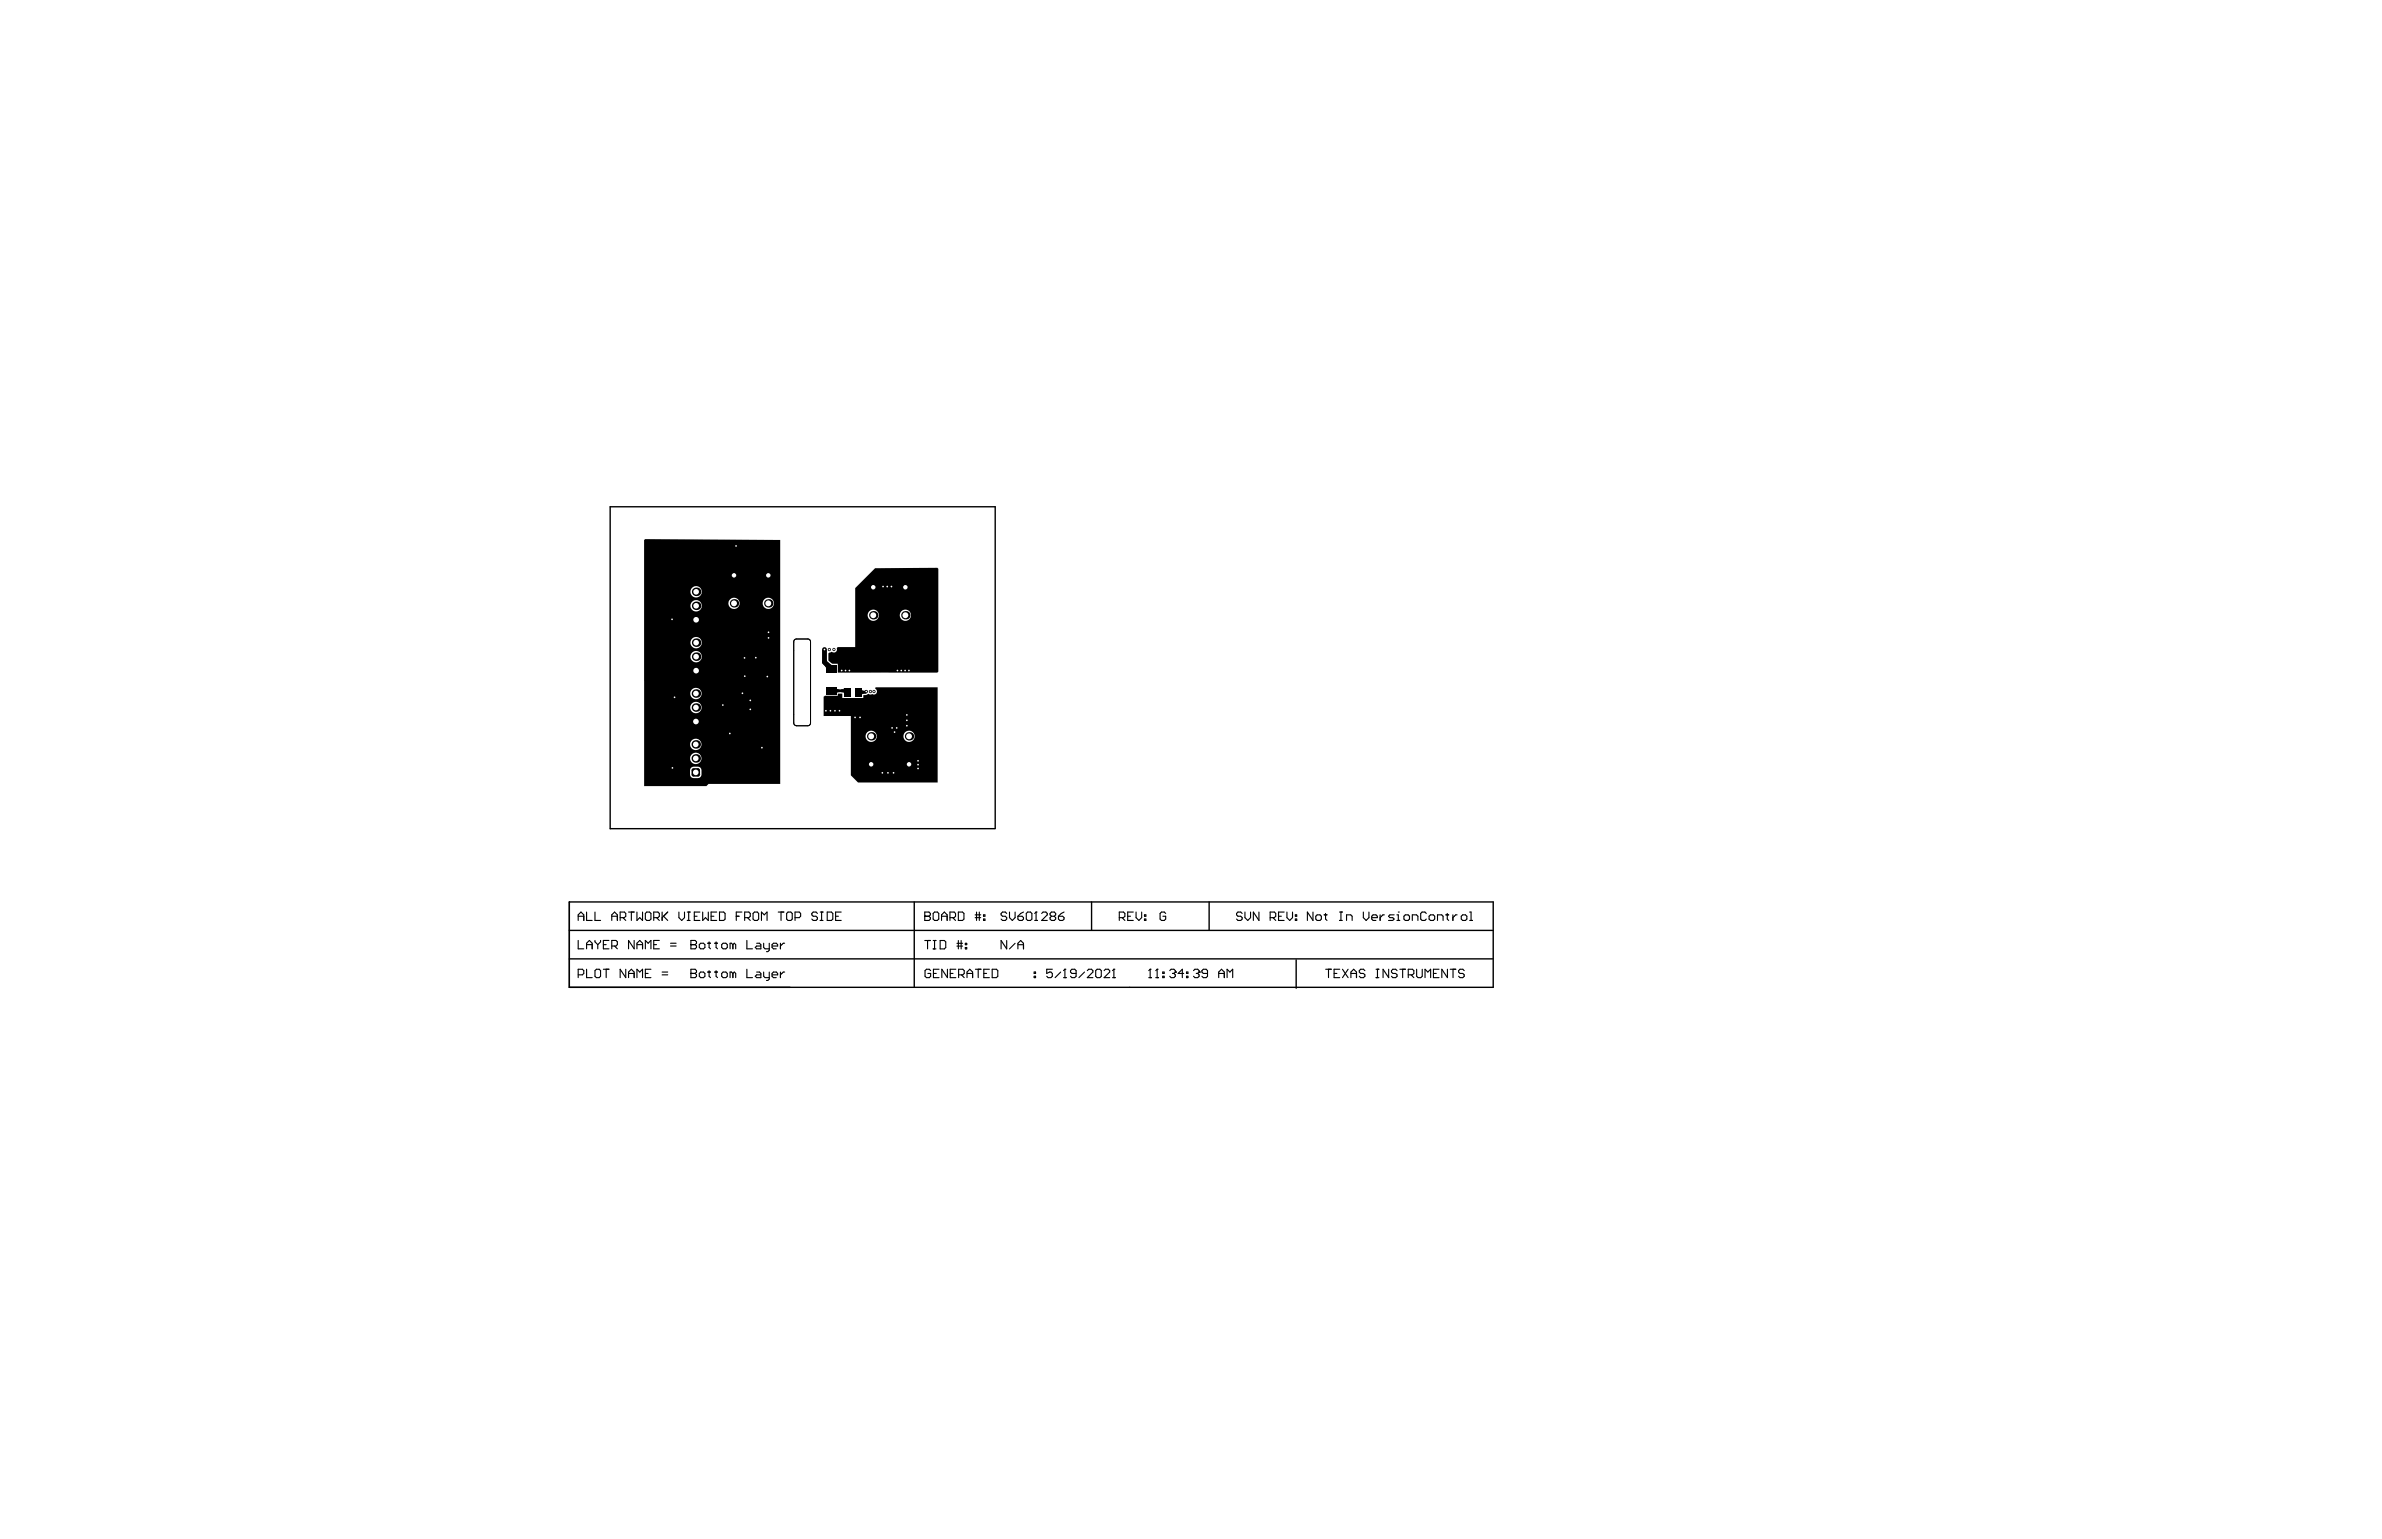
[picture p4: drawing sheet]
<svg xmlns="http://www.w3.org/2000/svg" width="432mm" height="279mm" viewBox="0 0 432 279" stroke-linecap="round" stroke-linejoin="round" font-family="sans-serif">
<path d="M144.1 115.9h2.4l.4 .4v14.9l-.4 .4h-2.2l-.4-.4v-14.9zM144.4 131.6l-.4-.3-.1-.2v-14.7l.1-.3 .4-.2h2h.3l.2 .5v14.7l-.2 .4-.3 .1h-2" fill="none" stroke="#000" stroke-width=".18"/>
<path d="M180.4 91.9h-69.8v58.4h69.8M180.4 91.9v58.3M103.2 163.5h167.5v15.5h-167.5zM103.2 173.9h167.4M103.2 168.7h167.5M165.7 163.5v15.5M197.9 163.5v5.2M219.2 163.5v5.2M235 174v5.2" fill="none" stroke="#000" stroke-width=".25"/>
<g fill="none" stroke="#000" stroke-width=".2">
<path d="M104.8 166.1h1M104.8 166.9v-1l.5-.5 .5 .5v1M104.8 170.5v1.5h1M104.8 176.8h.8l.2-.3v-.5l-.2-.3h-.8v1.6M106.3 165.4v1.5h1M106.3 172v-1l.5-.5 .5 .5v1M106.3 175.7v1.6h1M106.3 171.3h1M107.9 165.4v1.5h1M107.9 176l.2-.3h.5l.3 .3v1l-.3 .3h-.5l-.2-.3zM107.9 170.5v.3l.5 .5M108.4 171.3v.7"/>
<path d="M108.9 170.5v.3l-.5 .5M109.4 175.7h1M109.4 171.3h.5M109.9 175.7v1.6M110.4 170.5h-1v1.5h1M110.9 166.1h1M110.9 171.5h.8l.2-.2v-.5l-.2-.3h-.8v1.5M110.9 166.9v-1l.5-.5 .5 .5v1M111.4 171.5l.5 .5M112.4 166.4h.8l.2-.3v-.5l-.2-.2h-.8v1.5M112.9 166.4l.5 .5M113.4 175.7v1.6l-1-1.6v1.6"/>
<path d="M113.9 165.4h1.1M113.9 177.3v-1.1l.5-.5 .6 .5v1.1M113.9 176.5h1.1M114.4 165.4v1.5M115 170.5v1.5l-1.1-1.5v1.5M115.5 165.4v1.5l.5-.5 .5 .5v-1.5M115.5 172v-1l.5-.5 .5 .5v1M115.5 177.3v-1.6l.5 .5 .5-.5v1.6M115.5 171.3h1M117 165.6l.2-.2h.5l.3 .2v1l-.3 .3h-.5l-.2-.3zM117 176.5h.5M117 172v-1.5l.5 .5 .5-.5v1.5"/>
<path d="M118 175.7h-1v1.6h1M118.5 166.4h.8l.2-.3v-.5l-.2-.2h-.8v1.5M118.5 171.3h.5M119 166.4l.5 .5M119.5 170.5h-1v1.5h1M120 176.8h1M120 176.2h1M120 165.4v1.5M120.3 166.1l.7 .8M121 165.4l-1 1M121.5 171.5h1.1M121.5 171h1.1"/>
<path d="M123.1 165.4v1l.5 .5 .5-.5v-1M124.6 166.9h.5M124.6 165.4h.5M124.8 165.4v1.5M125.2 176.5h.1M125.2 171.3h.1M125.2 175.7h.8l.3 .3v.2l-.3 .3 .3 .3v.2l-.3 .3h-.8zM125.2 176.5h.8M125.2 170.5h.8l.3 .3v.2l-.3 .3 .3 .2v.3l-.3 .2h-.8zM125.2 171.3h.8M125.9 166.1h.5M126.8 176.5l.2-.3h.5l.3 .3v.5l-.3 .3h-.5l-.2-.3z"/>
<path d="M126.8 171.3l.2-.3h.5l.3 .3v.5l-.3 .2h-.5l-.2-.2zM126.9 165.4h-1v1.5h1M127.4 165.4v1.5l.5-.5 .5 .5v-1.5M128.3 176.2h.5M128.3 171h.5M128.5 170.8v1l.3 .2M128.5 176v1l.3 .3M128.9 166.1h.5M129.6 176.2h.5M129.6 171h.5M129.8 170.8v1l.3 .2M129.8 176v1l.3 .3"/>
<path d="M129.9 165.4h-1v1.5h1M130.4 165.4h.8l.2 .2v1l-.2 .3h-.8zM130.8 176.5l.3-.3h.5l.2 .3v.5l-.2 .3h-.5l-.3-.3zM130.8 171.3l.3-.3h.5l.2 .3v.5l-.2 .2h-.5l-.3-.2zM132.9 176.5l-.3-.3h-.3v1.1M132.9 171.3l-.3-.3h-.3v1M132.9 171.3v.7M132.9 176.5v.8M132.9 176.5l.2-.3 .3 .3v.8M132.9 171.3l.2-.3 .3 .3v.7M133.5 166.1h.5M134.5 165.4h-1v1.5"/>
<path d="M135 166.4h.8l.2-.3v-.5l-.2-.2h-.8v1.5M135.4 175.7v1.6h1M135.4 170.5v1.5h1M135.5 166.4l.5 .5M136.8 165.4h.5l.2 .2v1l-.2 .3h-.5l-.3-.3v-1zM137.2 176.2h.5l.2 .3v.8h-.7l-.3-.3 .3-.2h.7M137.2 171h.5l.2 .3v.7h-.7l-.3-.2 .3-.3h.7M138 166.9v-1.5l.5 .5 .5-.5v1.5M138.4 176.2v.8l.3 .3h.7M138.4 171v.8l.3 .2h.7M139.4 171v1.3l-.2 .2h-.3M139.4 176.2v1.3l-.2 .3h-.3"/>
<path d="M140 176.8h1v-.3l-.3-.3h-.5l-.2 .3v.5l.2 .3h.5M140 171.5h1v-.2l-.3-.3h-.5l-.2 .3v.5l.2 .2h.5M141.1 165.4h1M141.5 171v1M141.5 176.2v1.1M141.6 165.4v1.5M142.2 176.2h-.2l-.5 .6M142.2 171h-.2l-.5 .5M142.6 165.6l.3-.2h.5l.2 .2v1l-.2 .3h-.5l-.3-.3zM144.1 166.4h.8l.2-.3v-.5l-.2-.2h-.8v1.5M148.2 165.6l-.3-.2h-.5l-.2 .2v.3l.2 .2h.5l.3 .3v.2l-.3 .3h-.5l-.2-.3M148.7 166.9h.5"/>
<path d="M148.7 165.4h.5M148.9 165.4v1.5M150 165.4h.7l.3 .2v1l-.3 .3h-.7zM151.5 166.1h.5M152.5 165.4h-1v1.5h1M167.6 166.1h.1M167.6 165.4h.8l.3 .2v.3l-.3 .2 .3 .3v.2l-.3 .3h-.8zM167.6 166.1h.8M167.6 170.5h1.1M168.1 170.5v1.6M168.7 176l-.3-.3h-.5l-.2 .3v1l.2 .3h.5l.3-.3v-.5h-.5M169.2 165.6l.2-.2h.5l.3 .2v1l-.3 .3h-.5l-.2-.3z"/>
<path d="M169.2 172.1h.5M169.2 170.5h.5M169.2 176.5h.5M169.4 170.5v1.6M170.2 175.7h-1v1.6h1M170.4 170.5h.8l.2 .3v1l-.2 .3h-.8zM170.7 166.1h1M170.7 166.9v-1l.5-.5 .5 .5v1M171.7 175.7v1.6l-1-1.6v1.6M172.2 166.4h.8l.2-.3v-.5l-.2-.2h-.8v1.5M172.3 176.5h.5M172.7 166.4l.5 .5"/>
<path d="M173.3 175.7h-1v1.6h1M173.5 171.5h1M173.5 171h1M173.7 165.4h.8l.2 .2v1l-.2 .3h-.8zM173.7 170.5v1.6M173.8 176.8h.7l.3-.3v-.5l-.3-.3h-.7v1.6M174.2 170.5v1.6M174.3 176.8l.5 .5M175 171.8h.2v.3h-.2zM175 171h.2v.3h-.2zM175.3 176.5h1M175.3 177.3v-1.1l.5-.5 .5 .5v1.1"/>
<path d="M176.8 165.9h1M176.8 166.4h1M176.8 175.7h1M177 165.4v1.5M177.3 175.7v1.6M177.5 165.4v1.5M178.3 166.6h.2v.3h-.2zM178.3 165.9h.2v.2h-.2zM178.3 176.5h.5M179.4 175.7h-1.1v1.6h1.1M179.9 175.7h.7l.3 .3v1l-.3 .3h-.7zM182.5 165.6l-.3-.2h-.5l-.2 .2v.3l.2 .2h.5l.3 .3v.2l-.3 .3h-.5l-.2-.3"/>
<path d="M182.5 170.5v1.6l-1-1.6v1.6M183 165.4v1l.5 .5 .5-.5v-1M184 171l-1 1.1M184.5 166.1h.8l.2 .3v.2l-.2 .3h-.5l-.3-.3zM184.5 172.1v-1.1l.5-.5 .5 .5v1.1M184.5 171.3h1M185.5 165.4l-.5 .2-.5 .5M186 165.6l.3-.2h.5l.3 .2v1l-.3 .3h-.5l-.3-.3zM187.5 177h.2v.3h-.2zM187.5 176.2h.2v.3h-.2zM187.6 166.9h.5M187.8 165.4h.1"/>
<path d="M187.8 165.4v1.5M187.8 165.4l-.2 .2M188.8 165.6l.3-.2h.5l.2 .2v.3l-1 1h1M190.6 166.1l-.2 .3v.2l.2 .3h.5l.3-.3v-.2l-.3-.3M190.6 166.1l-.2-.2v-.3l.2-.2h.5l.3 .2v.3l-.3 .2M190.6 166.1h.5M190.8 175.7h-1.1v.8l.6-.3h.2l.3 .3v.5l-.3 .3h-.5l-.3-.3M191.9 166.1h.7l.3 .3v.2l-.3 .3h-.5l-.2-.3zM192.3 176.2l-1 1.1M192.8 177.3h.5M192.9 165.4l-.5 .2-.5 .5M193 175.7h.1"/>
<path d="M193 175.7v1.6M193 175.7l-.2 .3M195.1 176.5h-.8l-.2-.3v-.2l.2-.3h.5l.3 .3v1l-.3 .3h-.5l-.2-.3M196.6 176.2l-1 1.1M197.1 176l.3-.3h.5l.2 .3v.2l-1 1.1h1M198.9 175.7h.5l.2 .3v1l-.2 .3h-.5l-.3-.3v-1zM200.1 176l.3-.3h.5l.3 .3v.2l-1.1 1.1h1.1M201.7 177.3h.5M201.9 175.7h.1M201.9 175.7v1.6M201.9 175.7l-.2 .3M202.9 166.4h.8l.2-.3v-.5l-.2-.2h-.8v1.5"/>
<path d="M203.4 166.4l.5 .5M204.4 166.1h.5M205.4 165.4h-1v1.5h1M205.9 165.4v1l.6 .5 .5-.5v-1M207.5 166.6h.2v.3h-.2zM207.5 165.9h.2v.2h-.2zM208.2 177.3h.5M208.5 175.7h.1M208.5 175.7v1.6M208.5 175.7l-.3 .3M209.5 177.3h.5M209.8 175.7h.1"/>
<path d="M209.8 175.7v1.6M209.8 175.7l-.3 .3M210.8 177h.2v.3h-.2zM210.8 176.2h.2v.3h-.2zM211.3 165.6l-.2-.2h-.6l-.2 .2v1l.2 .3h.6l.2-.3v-.5h-.5M212 176l.3-.3h.5l.3 .3v.2M212.6 176.5h.2M212.8 176.5l.3 .3v.2l-.3 .3h-.5l-.3-.3M213.1 176.2h.1M213.1 176.2l-.3 .3M214.6 176.5h-1l.7-.8v1.6M215.1 177h.2v.3h-.2z"/>
<path d="M215.1 176.2h.2v.3h-.2zM216.4 176l.2-.3h.5l.3 .3v.2M216.9 176.5h.2M217.1 176.5l.3 .3v.2l-.3 .3h-.5l-.2-.3M217.4 176.2h.1M217.4 176.2l-.3 .3M218.9 176.5h-.8l-.2-.3v-.2l.2-.3h.5l.3 .3v1l-.3 .3h-.5l-.2-.3M220.9 176.5h1M220.9 177.3v-1.1l.5-.5 .5 .5v1.1M222.4 177.3v-1.6l.5 .5 .6-.5v1.6M225.2 165.6l-.3-.2h-.5l-.2 .2v.3l.2 .2h.5l.3 .3v.2l-.3 .3h-.5l-.2-.3M225.7 165.4v1l.5 .5 .5-.5v-1"/>
<path d="M228.2 165.4v1.5l-1-1.5v1.5M230.2 166.4h.8l.3-.3v-.5l-.3-.2h-.8v1.5M230.8 166.4l.5 .5M231.8 166.1h.5M232.8 165.4h-1v1.5h1M233.3 165.4v1l.5 .5 .5-.5v-1M234.8 166.6h.3v.3h-.3zM234.8 165.9h.3v.2h-.3zM238 165.4v1.5l-1-1.5v1.5M238.8 165.9h.5l.2 .2v.5l-.2 .3h-.5l-.3-.3v-.5zM240 165.9h.5M240.3 165.6v1l.2 .3"/>
<path d="M240.3 175.7h1M240.8 175.7v1.6M241.8 176.5h.5M242.8 166.9h.5M242.8 165.4h.5M242.9 175.7h-1.1v1.6h1.1M243.1 165.4v1.5M243.4 175.7l1 1.6M244.1 166.9v-1h.8l.2 .2v.8M244.4 175.7l-1 1.6M244.9 176.5h1M244.9 177.3v-1.1l.5-.5 .5 .5v1.1"/>
<path d="M247.1 165.4v1l.5 .5 .6-.5v-1M247.4 176l-.2-.3h-.5l-.3 .3v.2l.3 .3h.5l.2 .3v.2l-.2 .3h-.5l-.3-.3M248.7 166.4h1v-.3l-.3-.2h-.5l-.2 .2v.5l.2 .3h.5M249.4 175.7h.6M249.4 177.3h.6M249.7 175.7v1.6M250.2 165.9v1M250.9 165.9h-.2l-.5 .5M251.7 175.7v1.6l-1-1.6v1.6M252.7 165.9h-.7l-.3 .2 .3 .3h.5l.2 .2-.2 .3h-.8M253.2 166.9h.5M253.2 165.9h.3v1"/>
<path d="M253.3 176l-.3-.3h-.5l-.3 .3v.2l.3 .3h.5l.3 .3v.2l-.3 .3h-.5l-.3-.3M253.5 165.4h.1M253.8 175.7h1M254.3 175.7v1.6M254.7 165.9h.6l.2 .2v.5l-.2 .3h-.6l-.2-.3v-.5zM255.3 176.8h.7l.3-.3v-.5l-.3-.3h-.7v1.6M255.8 176.8l.5 .5M256 166.9v-1h.8l.2 .2v.8M256.8 175.7v1.3l.3 .3h.5l.2-.3v-1.3M258.3 177.3v-1.6l.5 .5 .5-.5v1.6M258.6 165.6l-.3-.2h-.5l-.3 .2v1l.3 .3h.5l.3-.3M259.3 165.9h.5l.3 .2v.5l-.3 .3h-.5l-.2-.3v-.5z"/>
<path d="M259.8 176.5h.6M260.6 166.9v-1h.7l.3 .2v.8M260.9 175.7h-1.1v1.6h1.1M262.1 165.9h.5M262.4 165.6v1l.2 .3M262.4 175.7v1.6l-1-1.6v1.6M262.9 175.7h1M263.4 165.9v1M263.4 175.7v1.6M264.1 165.9h-.2l-.5 .5M265.1 165.9h.6l.2 .2v.5l-.2 .3h-.6l-.2-.3v-.5zM265.4 176l-.2-.3h-.5l-.3 .3v.2l.3 .3h.5l.2 .3v.2l-.2 .3h-.5l-.3-.3"/>
<path d="M266.4 166.9h.5M266.4 165.4h.3v1.5"/>
</g>
<g fill="#000">
<path d="M149.1 120.3l.9-.3a1.45 1.45 0 0 0 1.1 .6l-1.4 .9a.57 .57 0 0 0-.2-.8zM133.9 125h2.3l.9 .9h.7v3.2l-.2 .1h-1.7l-2.1-3.9zM134.1 125.3h3.2l.2 .2 .1 3.4-.2 .3h-3.3zM134.4 121.5h4.1l.4 .4h2.2l.2 .2v1h-1.9l-.7 .8h-1.1l-.2-.3h-3l-.2-.2zM151 124.9l.9 .1v.5l-.9 .1zM151.6 124.7l.1 .2 .4 .1v.5l-.4 .1-.1 .2zM152.4 125l.4-.1 .2-.2v1.1l-.2-.2-.4-.1zM156.2 125l.2 .2 .3 .1v.5h-.3l-.2 .2z"/>
<path d="M116.8 97.9l.1-.1 24.5 .1v44.2h-13l-.3 .4h-11.3zM125.2 107.3a1.04 1.04 0 0 0 2 0 1.04 1.04 0 0 0-2 0zM138.3 109.4a1.02 1.02 0 0 0 2 0 1.02 1.02 0 0 0-2 0zM132 109.4a1.05 1.05 0 0 0 2.1 0 1.05 1.05 0 0 0-2.1 0zM125.2 109.8a1.04 1.04 0 0 0 2 0 1.04 1.04 0 0 0-2 0zM125.2 116.5a1.04 1.04 0 0 0 2 0 1.04 1.04 0 0 0-2 0zM125.2 119.1a1.04 1.04 0 0 0 2 0 1.04 1.04 0 0 0-2 0zM125.1 125.8a1.05 1.05 0 0 0 2.1 0 1.05 1.05 0 0 0-2.1 0zM125.1 128.3a1.05 1.05 0 0 0 2.1 0 1.05 1.05 0 0 0-2.1 0zM125.1 135a1.05 1.05 0 0 0 2.1 0 1.05 1.05 0 0 0-2.1 0zM125.1 137.5a1.05 1.05 0 0 0 2.1 0 1.05 1.05 0 0 0-2.1 0zM125.3 139.2a1.37 1.37 0 0 0 .2 1.8 1.4 1.4 0 0 0 1.6-.3 1.4 1.4 0 0 0-.3-1.6 1.75 1.75 0 0 0-1.5 .1z"/>
<path d="M158.6 103h11.3l.2 .1v18.7l-.2 .2h-18v-1.7h-1l-.7-.6v-1.2l.6-.3a.59 .59 0 0 0 .7 0 .59 .59 0 0 0 .2-.7l.1-.2h3.2v-10.7zM163.1 111.6a1.02 1.02 0 0 0 2 0 1.02 1.02 0 0 0-2 0zM157.3 111.6a1.02 1.02 0 0 0 2 0 1.02 1.02 0 0 0-2 0z"/>
<path d="M149.3 126.3l.3-.1h2.3v-.4h.7h.1v.8h3.8v-.5l.6-.1 .3-.2 .4 .1 .3-.1a.56 .56 0 0 0 .8-.2 .56 .56 0 0 0-.3-.7l.1-.3h11.3v17.3h-14.5l-1.3-1.3v-10.8h-4.9zM163.8 133.5a1.02 1.02 0 0 0 2 0 1.02 1.02 0 0 0-2 0zM156.9 133.5a1.02 1.02 0 0 0 2 0 1.02 1.02 0 0 0-2 0z"/>
<circle cx="136" cy="127" r=".29"/>
</g>
<path d="M149.5 117.8v2.2M149.4 120l1.3 1.3M149.5 120h-.1M150.7 125.2l.1 .2" fill="none" stroke="#000" stroke-width=".89"/>
<path d="M150.7 125.2h2.6l.3 .3M157 125.4l-.1 .1h-1.3" fill="none" stroke="#000" stroke-width=".51"/>
<circle cx="136" cy="127" r=".15" fill="#fff"/>
<circle cx="138.1" cy="135.6" r=".29" fill="#000"/>
<circle cx="138.1" cy="135.6" r=".15" fill="#fff"/>
<circle cx="134.6" cy="125.7" r=".29" fill="#000"/>
<circle cx="134.6" cy="125.7" r=".15" fill="#fff"/>
<circle cx="131" cy="127.8" r=".29" fill="#000"/>
<circle cx="131" cy="127.8" r=".15" fill="#fff"/>
<circle cx="133.4" cy="99" r=".29" fill="#000"/>
<circle cx="133.4" cy="99" r=".15" fill="#fff"/>
<circle cx="135" cy="119.3" r=".29" fill="#000"/>
<circle cx="135" cy="119.3" r=".15" fill="#fff"/>
<circle cx="137" cy="119.2" r=".29" fill="#000"/>
<circle cx="137" cy="119.2" r=".15" fill="#fff"/>
<circle cx="136" cy="128.6" r=".29" fill="#000"/>
<circle cx="136" cy="128.6" r=".15" fill="#fff"/>
<circle cx="139.3" cy="115.7" r=".29" fill="#000"/>
<circle cx="139.3" cy="115.7" r=".15" fill="#fff"/>
<circle cx="139.3" cy="114.6" r=".29" fill="#000"/>
<circle cx="139.3" cy="114.6" r=".15" fill="#fff"/>
<circle cx="139.1" cy="122.7" r=".29" fill="#000"/>
<circle cx="139.1" cy="122.7" r=".15" fill="#fff"/>
<circle cx="121.8" cy="112.3" r=".29" fill="#000"/>
<circle cx="121.8" cy="112.3" r=".15" fill="#fff"/>
<circle cx="135" cy="122.6" r=".29" fill="#000"/>
<circle cx="135" cy="122.6" r=".15" fill="#fff"/>
<circle cx="132.3" cy="133" r=".29" fill="#000"/>
<circle cx="132.3" cy="133" r=".15" fill="#fff"/>
<circle cx="121.9" cy="139.2" r=".29" fill="#000"/>
<circle cx="121.9" cy="139.2" r=".15" fill="#fff"/>
<circle cx="122.3" cy="126.4" r=".29" fill="#000"/>
<circle cx="122.3" cy="126.4" r=".15" fill="#fff"/>
<circle cx="157" cy="125.4" r=".29" fill="#000"/>
<circle cx="157" cy="125.4" r=".15" fill="#fff"/>
<circle cx="157.8" cy="125.4" r=".29" fill="#000"/>
<circle cx="157.8" cy="125.4" r=".15" fill="#fff"/>
<circle cx="158.4" cy="125.4" r=".29" fill="#000"/>
<circle cx="158.4" cy="125.4" r=".15" fill="#fff"/>
<circle cx="166.4" cy="139.3" r=".29" fill="#000"/>
<circle cx="166.4" cy="139.3" r=".15" fill="#fff"/>
<circle cx="166.4" cy="138.6" r=".29" fill="#000"/>
<circle cx="166.4" cy="138.6" r=".15" fill="#fff"/>
<circle cx="150.3" cy="117.8" r=".29" fill="#000"/>
<circle cx="150.3" cy="117.8" r=".15" fill="#fff"/>
<circle cx="149.5" cy="117.8" r=".29" fill="#000"/>
<circle cx="149.5" cy="117.8" r=".15" fill="#fff"/>
<circle cx="164.4" cy="130.6" r=".29" fill="#000"/>
<circle cx="164.4" cy="130.6" r=".15" fill="#fff"/>
<circle cx="162.2" cy="132.7" r=".29" fill="#000"/>
<circle cx="162.2" cy="132.7" r=".15" fill="#fff"/>
<circle cx="162.6" cy="132" r=".29" fill="#000"/>
<circle cx="162.6" cy="132" r=".15" fill="#fff"/>
<circle cx="160.1" cy="106.4" r=".28" fill="#000"/>
<circle cx="160.1" cy="106.4" r=".15" fill="#fff"/>
<circle cx="161.6" cy="106.4" r=".28" fill="#000"/>
<circle cx="161.6" cy="106.4" r=".15" fill="#fff"/>
<circle cx="151.2" cy="117.8" r=".29" fill="#000"/>
<circle cx="151.2" cy="117.8" r=".15" fill="#fff"/>
<circle cx="152.6" cy="121.6" r=".28" fill="#000"/>
<circle cx="152.6" cy="121.6" r=".15" fill="#fff"/>
<circle cx="153.3" cy="121.6" r=".28" fill="#000"/>
<circle cx="153.3" cy="121.6" r=".15" fill="#fff"/>
<circle cx="154" cy="121.6" r=".28" fill="#000"/>
<circle cx="154" cy="121.6" r=".15" fill="#fff"/>
<circle cx="164.8" cy="121.6" r=".28" fill="#000"/>
<circle cx="164.8" cy="121.6" r=".15" fill="#fff"/>
<circle cx="155" cy="130.1" r=".29" fill="#000"/>
<circle cx="155" cy="130.1" r=".15" fill="#fff"/>
<circle cx="155.9" cy="130.1" r=".29" fill="#000"/>
<circle cx="155.9" cy="130.1" r=".15" fill="#fff"/>
<circle cx="161.7" cy="132" r=".29" fill="#000"/>
<circle cx="161.7" cy="132" r=".15" fill="#fff"/>
<circle cx="152.2" cy="128.9" r=".29" fill="#000"/>
<circle cx="152.2" cy="128.9" r=".15" fill="#fff"/>
<circle cx="151.4" cy="128.9" r=".29" fill="#000"/>
<circle cx="151.4" cy="128.9" r=".15" fill="#fff"/>
<circle cx="150.5" cy="128.9" r=".29" fill="#000"/>
<circle cx="150.5" cy="128.9" r=".15" fill="#fff"/>
<circle cx="149.7" cy="128.9" r=".29" fill="#000"/>
<circle cx="149.7" cy="128.9" r=".15" fill="#fff"/>
<circle cx="164.4" cy="129.6" r=".29" fill="#000"/>
<circle cx="164.4" cy="129.6" r=".15" fill="#fff"/>
<circle cx="166.4" cy="137.9" r=".29" fill="#000"/>
<circle cx="166.4" cy="137.9" r=".15" fill="#fff"/>
<circle cx="160" cy="140.1" r=".29" fill="#000"/>
<circle cx="160" cy="140.1" r=".15" fill="#fff"/>
<circle cx="162" cy="140.1" r=".29" fill="#000"/>
<circle cx="162" cy="140.1" r=".15" fill="#fff"/>
<circle cx="161" cy="140.1" r=".29" fill="#000"/>
<circle cx="161" cy="140.1" r=".15" fill="#fff"/>
<circle cx="160.8" cy="106.4" r=".28" fill="#000"/>
<circle cx="160.8" cy="106.4" r=".15" fill="#fff"/>
<circle cx="164.1" cy="121.6" r=".28" fill="#000"/>
<circle cx="164.1" cy="121.6" r=".15" fill="#fff"/>
<circle cx="163.4" cy="121.6" r=".28" fill="#000"/>
<circle cx="163.4" cy="121.6" r=".15" fill="#fff"/>
<circle cx="162.7" cy="121.6" r=".28" fill="#000"/>
<circle cx="162.7" cy="121.6" r=".15" fill="#fff"/>
<circle cx="164.4" cy="131.6" r=".29" fill="#000"/>
<circle cx="164.4" cy="131.6" r=".15" fill="#fff"/>
<circle cx="164.8" cy="138.6" r=".58" fill="#000"/>
<circle cx="164.8" cy="138.6" r=".41" fill="#fff"/>
<circle cx="157.9" cy="133.5" r=".76" fill="#000"/>
<circle cx="157.9" cy="133.5" r=".53" fill="#fff"/>
<circle cx="164.8" cy="133.5" r=".76" fill="#000"/>
<circle cx="164.8" cy="133.5" r=".53" fill="#fff"/>
<circle cx="133.1" cy="109.4" r=".76" fill="#000"/>
<circle cx="133.1" cy="109.4" r=".53" fill="#fff"/>
<circle cx="133.1" cy="104.3" r=".58" fill="#000"/>
<circle cx="133.1" cy="104.3" r=".41" fill="#fff"/>
<circle cx="139.3" cy="109.4" r=".76" fill="#000"/>
<circle cx="139.3" cy="109.4" r=".53" fill="#fff"/>
<circle cx="139.3" cy="104.3" r=".58" fill="#000"/>
<circle cx="139.3" cy="104.3" r=".41" fill="#fff"/>
<circle cx="157.9" cy="138.6" r=".58" fill="#000"/>
<circle cx="157.9" cy="138.6" r=".41" fill="#fff"/>
<circle cx="164.1" cy="111.6" r=".76" fill="#000"/>
<circle cx="164.1" cy="111.6" r=".53" fill="#fff"/>
<circle cx="158.3" cy="106.5" r=".58" fill="#000"/>
<circle cx="158.3" cy="106.5" r=".41" fill="#fff"/>
<circle cx="164.1" cy="106.5" r=".58" fill="#000"/>
<circle cx="164.1" cy="106.5" r=".41" fill="#fff"/>
<circle cx="126.1" cy="137.5" r=".77" fill="#000"/>
<circle cx="126.1" cy="137.5" r=".51" fill="#fff"/>
<circle cx="126.2" cy="119.1" r=".77" fill="#000"/>
<circle cx="126.2" cy="119.1" r=".51" fill="#fff"/>
<circle cx="126.1" cy="135" r=".77" fill="#000"/>
<circle cx="126.1" cy="135" r=".51" fill="#fff"/>
<circle cx="126.2" cy="128.3" r=".77" fill="#000"/>
<circle cx="126.2" cy="128.3" r=".51" fill="#fff"/>
<circle cx="126.2" cy="125.8" r=".77" fill="#000"/>
<circle cx="126.2" cy="125.8" r=".51" fill="#fff"/>
<path d="M125.4 121.2l.4-.4h.8l.4 .4v.8l-.4 .4h-.8l-.4-.4z" fill-rule="evenodd" fill="#000"/>
<g fill="#000">
<path d="M125.4 121.2h.4zM125.6 120.9l.2-.1v.4h-.4z"/>
<path d="M125.8 122v.4zM125.4 122h.4v.4l-.3-.2z"/>
<path d="M126.6 122h.4zM126.6 122h.4l-.2 .3-.2 .1z"/>
<path d="M126.6 120.8v.4zM126.6 120.8l.2 .1 .2 .3h-.4z"/>
</g>
<circle cx="126.2" cy="121.6" r=".51" fill="#fff"/>
<circle cx="126.2" cy="116.5" r=".77" fill="#000"/>
<circle cx="126.2" cy="116.5" r=".51" fill="#fff"/>
<path d="M125.8 111.6h.8l.4 .4v.8l-.4 .4h-.8l-.4-.4v-.8z" fill-rule="evenodd" fill="#000"/>
<g fill="#000">
<path d="M125.4 112h.4zM125.6 111.7l.2-.1v.4h-.4z"/>
<path d="M125.8 112.8v.4zM125.4 112.8h.4v.4l-.3-.2z"/>
<path d="M126.6 112.8h.4zM126.6 112.8h.4l-.2 .3-.2 .1z"/>
<path d="M126.6 111.6v.4zM126.6 111.6l.3 .2 .1 .2h-.4z"/>
</g>
<circle cx="126.2" cy="112.4" r=".51" fill="#fff"/>
<circle cx="126.2" cy="109.8" r=".77" fill="#000"/>
<circle cx="126.2" cy="109.8" r=".51" fill="#fff"/>
<circle cx="158.3" cy="111.6" r=".76" fill="#000"/>
<circle cx="158.3" cy="111.6" r=".53" fill="#fff"/>
<path d="M125.4 130.4l.4-.3h.7l.4 .3v.8l-.4 .4h-.7l-.4-.4z" fill-rule="evenodd" fill="#000"/>
<g fill="#000">
<path d="M125.4 130.4h.4zM125.6 130.1h.2v.3h-.4z"/>
<path d="M125.8 131.2v.4zM125.4 131.2h.4v.4l-.2-.1z"/>
<path d="M126.5 131.2h.4zM126.5 131.2h.4l-.2 .3-.2 .1z"/>
<path d="M126.5 130.1v.3zM126.5 130.1l.4 .1v.2h-.4z"/>
</g>
<circle cx="126.2" cy="130.8" r=".51" fill="#fff"/>
<path d="M125.7 139.3h.8l.4 .4v.7l-.4 .4h-.8l-.3-.4v-.7z" fill-rule="evenodd" fill="#000"/>
<g fill="#000">
<path d="M125.4 139.7h.3zM125.5 139.3h.2v.4h-.3z"/>
<path d="M126.5 139.3v.4zM126.5 139.3h.2l.2 .4h-.4z"/>
<path d="M125.7 140.4v.4zM125.4 140.4h.3v.4h-.2z"/>
<path d="M126.5 140.4h.4zM126.5 140.4h.4l-.2 .4h-.2z"/>
</g>
<circle cx="126.1" cy="140" r=".51" fill="#fff"/>
<circle cx="126.2" cy="107.3" r=".77" fill="#000"/>
<circle cx="126.2" cy="107.3" r=".51" fill="#fff"/>
<g fill="#000">
<path d="M149.7 124.6h1.9v1.3h-1.9z" fill-rule="evenodd"/>
<path d="M149.7 120.6h1.9v1.3h-1.9z" fill-rule="evenodd"/>
<path d="M152.9 124.7h1.3v1.6h-1.3z" fill-rule="evenodd"/>
<path d="M155 124.7h1.2v1.6h-1.2z" fill-rule="evenodd"/>
</g>
</svg>
